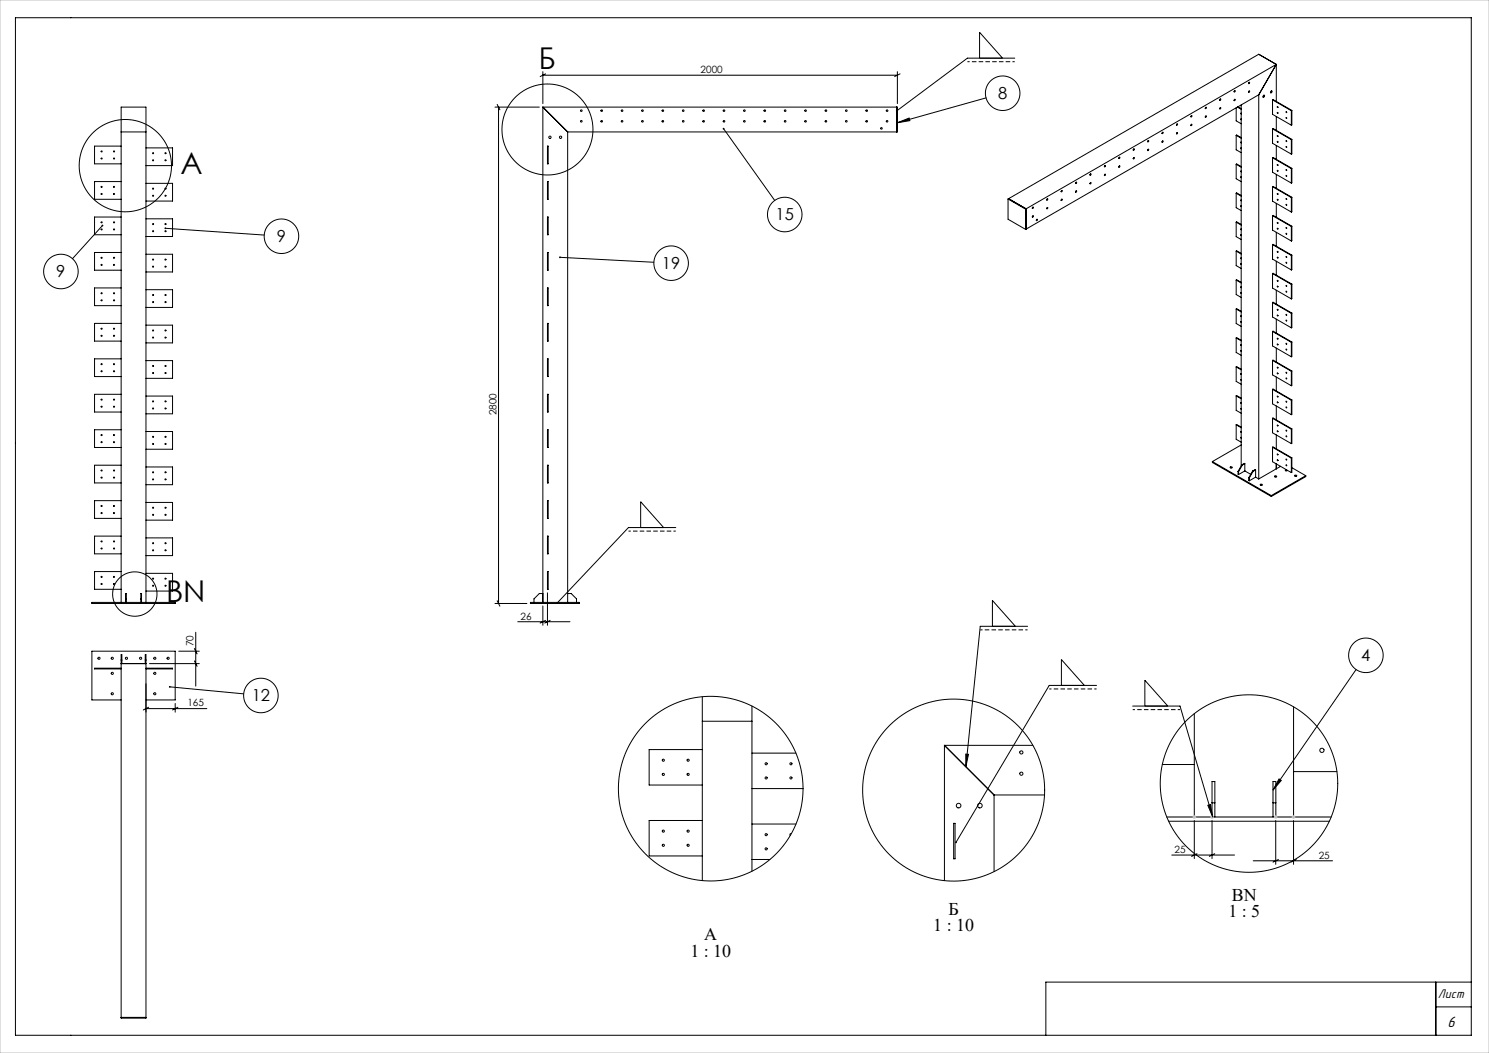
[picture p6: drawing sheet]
<svg xmlns="http://www.w3.org/2000/svg" width="420mm" height="297mm" viewBox="0 0 420 297" stroke-linecap="round" stroke-linejoin="round" font-family="sans-serif">
<defs><g id="words">
<g font-size="8.5">
<text x="152" y="19.5">Б</text>
<text x="50.9" y="49.1">А</text>
<text x="46.8" y="169.9">BN</text>
</g>
<g font-size="5">
<text x="347.5" y="254.1">BN</text>
<text x="263.2" y="262.7">1 : 10</text>
<text x="267.5" y="258.1">Б</text>
<text x="346.5" y="258.7">1 : 5</text>
<text x="194.7" y="269.8">1 : 10</text>
<text x="198.6" y="265.2">А</text>
</g>
<g font-size="4.7">
<text x="281.5" y="28">8</text>
<text x="218.8" y="62.2">15</text>
<text x="78.1" y="68.3">9</text>
<text x="186.7" y="75.9">19</text>
<text x="15.9" y="78.2">9</text>
<text x="384" y="186.5">4</text>
<text x="71" y="197.8">12</text>
</g>
<text font-size="4.4" x="408.3" y="289.8">6</text>
<text font-size="3.7" x="405.6" y="281.4">Лист</text>
<g font-size="2.8">
<text x="197.6" y="20.6">2000</text>
<text x="140" y="117.2" transform="rotate(-90 140 117.2)">2800</text>
<text x="146.8" y="174.7">26</text>
<text x="54.6" y="182.2" transform="rotate(-90 54.6 182.2)">70</text>
<text x="52.9" y="199.3">165</text>
<text x="331.3" y="240.6">25</text>
<text x="372" y="242.2">25</text>
</g>
</g></defs>
<g fill="none" stroke="#000" stroke-width=".28">
<path d="M4.4 5h410.6v287h-410.6zM276.3 16.4v-7.3l6.5 7.3M286.2 16.4h-13.3l-19.9 14.9M360 18.2v10.4M360 18.2l-70.6 40.7M360 18.2l-4.9 8.5M360 18.2l-4.9-2.9-70.6 40.7M34.2 37.2h7M139.6 30.2h12.5M140.2 29.5l.8 1.5M140.6 30.2v140M153.1 30.2h100v7h-93"/>
<path d="M153.1 20.2v9M153.1 30.2v139.7M153.1 30.2l7 7M153.1 21.2h100M153.9 20.8l-1.5 .8M160.1 37.2v132.7M204.1 36.3l14.4 20.2M252.9 30.2v7M253.1 34.6l3.3-1.3 .2 .7zM253.1 20.2v9M253.9 20.8l-1.5 .8M278.1 27.6l-25 7"/>
<path d="M323.9 39.6l-.2 .3M328 37.3l-.2 .3M328 39.7l-.2 .4M332 35l-.2 .3M332 37.4l-.2 .3M336.1 32.6l-.2 .3M336.1 35.1l-.2 .3M340.1 30.3l-.1 .3M340.1 32.7l-.1 .3M344.2 27.9l-.2 .3M344.2 30.4l-.2 .3M348.3 25.6l-.2 .3"/>
<path d="M348.3 28l-.2 .3M348.7 30.4v3.7l1.4 .8M348.7 38.2v4.1l1.4 .8M348.7 38.2l1.4 .8M348.7 38.2l1.4 .6M349 30.2l1.1 .6M349.2 30.1l.9 .6M350.1 31.9v.3M350.1 33.6v.2M350.1 29.6v101.8M352.3 23.2l-.1 .3M352.3 25.7l-.1 .3"/>
<path d="M355.1 26.7l-65.7 37.9M355.1 26.7v108.4M356.4 27v-.1a.22 .22 0 0 1 .2 .3 .22 .22 0 0 1-.4 0zM356.5 26.9l-.3 .5M358.5 25.7a.22 .22 0 0 1 .2 .3 .22 .22 0 0 1-.3 0zM358.7 25.6l-.3 .5M358.9 28.2v4l5.3 3.1M358.9 36.3v4.1l5.3 3.1M358.9 36.3l5.3 3.1M358.9 36.3l5.5 3M358.9 28.2l5.3 3M358.9 28.2l5.5 2.9"/>
<path d="M360 32.9v3.9M360.4 38.3l.1 .1M360.4 39.9l.1 .1M360.4 30.1l.1 .1M360.4 31.8h.1M362.9 39.7v.1M362.9 31.6h.1M362.9 33.2v.1M364.2 31.2v4.1M364.2 39.4v4.1M364.4 31.1l-.2 4.2M364.4 39.3l-.2 4.2"/>
<path d="M364.4 39.3l-.2 .1M364.4 31.1l-.2 .1M34.2 41.2h-7.5v5h7.5M34.2 51.2h-7.5v5h7.5M41.2 41.7h7.5v5h-7.5M41.2 51.7h7.5v5h-7.5M154.4 51.2h.2v5h-.2zM154.4 41.2h.2v5h-.2zM284.3 56.1l5 2.9M284.3 56.1v5.7l5 2.9M284.5 56l-.2 .1M284.5 56l4.9 2.9"/>
<path d="M289.3 59v5.7M289.4 58.9l-.1 .1M289.4 58.9v5.7M291.4 58.4l-.2 .3M295.4 56.1l-.2 .3M295.4 58.5l-.2 .3M299.5 53.7l-.2 .3M299.5 56.2l-.2 .3M303.6 51.4l-.2 .3M303.6 53.8l-.2 .3M307.6 49l-.2 .3M307.6 51.5l-.2 .3"/>
<path d="M311.7 46.7l-.2 .3M311.7 49.1l-.2 .3M315.8 44.3l-.2 .3M315.8 46.8l-.2 .3M319.8 42l-.2 .3M319.8 44.4l-.2 .3M323.9 42.1l-.2 .3M348.7 46.3v4.1l1.4 .8M348.7 54.5v4.1l1.4 .8M348.7 54.5l1.4 .8M348.7 54.5l1.4 .7M348.7 46.3l1.4 .9"/>
<path d="M348.7 46.3l1.4 .7M350.1 56.4v.3M350.1 58.1v.2M350.1 40.1v.2M350.1 41.7v.3M350.1 48.3v.2M350.1 49.9v.2M358.9 44.5v4.1l5.3 3M358.9 52.7v4l5.3 3.1M358.9 52.7l5.3 3M358.9 52.7l5.5 2.9M358.9 44.5l5.3 3.1"/>
<path d="M358.9 44.5l5.5 3M360 41v3.9M360 49.2v3.9M360 57.4v3.9M360.4 54.6l.1 .1M360.4 56.3h.1M360.4 46.5h.1M360.4 48.1l.1 .1M362.9 56v.1M362.9 57.7v.1M362.9 47.9v.1M362.9 49.5v.1"/>
<path d="M362.9 41.3v.1M364.2 47.6v4M364.2 55.7v4.1M364.4 47.5l-.2 4.1M364.4 55.6l-.2 4.2M364.4 55.6l-.2 .1M364.4 47.5l-.2 .1M28.9 63.6l-8.5 9.4M34.2 61.2h-7.5v5h7.5M34.2 71.2h-7.5v5h7.5M41.2 61.7h7.5v5h-7.5M41.2 71.7h7.5v5h-7.5"/>
<path d="M46.6 64.4l27.9 1.9M154.4 61.2h.2v5h-.2zM154.4 71.2h.2v5h-.2zM158 72.6l26.4 1.4M289.4 64.6l-.1 .1M291.4 60.9l-.2 .3M292.5 61.9l-.2 .3M348.7 62.7v4l1.4 .9M348.7 70.8v4.1l1.4 .8M348.7 79v4.1l1.4 .8M348.7 70.8l1.4 .8M348.7 70.8l1.4 .7"/>
<path d="M348.7 62.7l1.4 .8M348.7 62.7l1.4 .6M348.7 79l1.4 .8M348.7 79l1.4 .6M350.1 72.7v.3M350.1 74.4v.2M350.1 64.6v.2M350.1 66.2v.3M358.9 60.8v4.1l5.3 3.1M358.9 69v4.1l5.3 3M358.9 77.2v4l5.3 3.1M358.9 60.8l5.3 3.1"/>
<path d="M358.9 60.8l5.5 3M358.9 69l5.3 3.1M358.9 69l5.5 3M358.9 77.2l5.3 3M358.9 77.2l5.5 2.9M360 65.5v3.9M360 73.7v3.9M360.4 62.8l.1 .1M360.4 64.4l.1 .1M360.4 70.9l.1 .1M360.4 72.6l.1 .1M360.4 79.1l.1 .1"/>
<path d="M362.9 64.2v.1M362.9 65.8v.1M362.9 72.4v.1M362.9 74v.1M364.2 63.9v4.1M364.2 72.1v4M364.4 63.8l-.2 4.2M364.4 72l-.2 4.1M364.4 63.8l-.2 .1M364.4 72l-.2 .1M34.2 81.2h-7.5v5h7.5M34.2 91.2h-7.5v5h7.5"/>
<path d="M41.2 81.7h7.5v5h-7.5M41.2 91.7h7.5v5h-7.5M154.4 91.2h.2v5h-.2zM154.4 81.2h.2v5h-.2zM348.7 87.2v4l1.4 .9M348.7 95.3v4.1l1.4 .8M348.7 87.2l1.4 .8M348.7 87.2l1.4 .6M348.7 95.3l1.4 .8M348.7 95.3l1.4 .7M350.1 89.1v.2M350.1 90.7v.3"/>
<path d="M350.1 97.2v.3M350.1 98.9v.2M350.1 80.9v.3M350.1 82.5v.3M358.9 85.3v4.1l5.3 3.1M358.9 93.5v4.1l5.3 3M358.9 85.3l5.3 3.1M358.9 85.3l5.5 3M358.9 93.5l5.3 3.1M358.9 93.5l5.5 3M360 81.9v3.9M360 90v3.9"/>
<path d="M360 98.2v3.9M360.4 87.3l.1 .1M360.4 88.9l.1 .1M360.4 95.4l.1 .1M360.4 97.1l.1 .1M360.4 80.7l.1 .1M362.9 88.7v.1M362.9 90.3v.1M362.9 96.9v.1M362.9 98.5v.1M362.9 80.5v.1M362.9 82.2v.1"/>
<path d="M364.2 80.2v4.1M364.2 88.4v4.1M364.2 96.6v4M364.4 80.1l-.2 4.2M364.4 88.3l-.2 4.2M364.4 96.5l-.2 4.1M364.4 88.3l-.2 .1M364.4 96.5l-.2 .1M364.4 80.1l-.2 .1M34.2 101.2h-7.5v5h7.5M34.2 111.2h-7.5v5h7.5M41.2 101.7h7.5v5h-7.5"/>
<path d="M41.2 111.7h7.5v5h-7.5M154.4 101.2h.2v5h-.2zM154.4 111.2h.2v5h-.2zM348.7 103.5v4.1l1.4 .8M348.7 111.7v4l1.4 .9M348.7 119.8v4.1l1.4 .8M348.7 103.5l1.4 .8M348.7 103.5l1.4 .6M348.7 111.7l1.4 .8M348.7 111.7l1.4 .6M348.7 119.8l1.4 .8M348.7 119.8l1.4 .7"/>
<path d="M350.1 105.4v.3M350.1 107v.3M350.1 113.6v.2M350.1 115.2v.3M358.9 101.7v4l5.3 3.1M358.9 109.8v4.1l5.3 3.1M358.9 118v4.1l5.3 3M358.9 109.8l5.3 3.1M358.9 109.8l5.5 3M358.9 101.7l5.3 3M358.9 101.7l5.5 2.9M358.9 118l5.3 3"/>
<path d="M358.9 118l5.5 3M360 106.3v4M360 114.5v3.9M360.4 111.8l.1 .1M360.4 113.4l.1 .1M360.4 103.6l.1 .1M360.4 105.2l.1 .1M360.4 119.9l.1 .1M362.9 113.2v.1M362.9 114.8v.1M362.9 105v.1M362.9 106.7v.1"/>
<path d="M364.2 104.7v4.1M364.2 112.9v4.1M364.4 112.8l-.2 .1M364.4 104.6l-.2 4.2M364.4 112.8l-.2 4.2M364.4 104.6l-.2 .1M34.2 121.2h-7.5v5h7.5M34.2 131.2h-7.5v5h7.5M41.2 121.7h7.5v5h-7.5M41.2 131.7h7.5v5h-7.5M154.4 121.2h.2v5h-.2zM154.4 131.2h.2v5h-.2z"/>
<path d="M342 130.2l16.6 9.6M342 130.2v.2l16.6 9.6M347 131.7h.1a.27 .27 0 0 1 .4 0 .27 .27 0 0 1-.1 .4 .27 .27 0 0 1-.4-.2zM347.5 131.9h-.4M349.2 132.9l.2 .9M349.2 132.9l.2 .1M349.4 133v.8M350.1 121.7v.3M350.1 123.4v.2M350.1 125.5l-8.1 4.7M350.3 131.1l.1 .1M350.3 131.1l-1.1 1.8"/>
<path d="M350.4 131.2l-1 1.8M351.1 130.8l-.8 .3M351.1 132.8l-1.7 1M351.1 130.8l-.7 .4M351.1 130.8v2M351.1 132.8l1.7 1M352.3 134.7l.1 .1M352.3 134.7l.1 .9M352.4 134.8v.8M353.3 132.9l-1 1.8M353.3 132.9h.2M353.5 132.9l-1.1 1.9"/>
<path d="M354.2 134.6l-1.8 1M354.2 132.5l-.7 .4M354.2 132.5v2.1M354.2 132.5l-.9 .4M354.2 134.6l.9 .5M355.5 136.6h.1a.27 .27 0 0 1 .4 0 .27 .27 0 0 1-.1 .4 .27 .27 0 0 1-.4-.2zM356 136.8h-.5M358.6 139.8v.2M358.9 126.2l5.5 2.9M358.9 126.2v4l5.3 3.1M358.9 126.2l5.3 3M359.6 134.3l.1-.1a.27 .27 0 0 1 .4 .1 .27 .27 0 0 1-.1 .4 .27 .27 0 0 1-.4-.2z"/>
<path d="M360 122.7v3.9M360 130.8v1.4M360 134.5h-.4M360.4 128.1l.1 .1M360.4 121.6l.1 .1M360.4 129.8h.1M361.2 131.5l-6.1 3.6M362.8 132.5h-.1a.25 .25 0 0 0 .1 .4 .25 .25 0 0 0 .3-.2M362.9 129.5v.1M362.9 131.2v.1M362.9 121.4v.1M362.9 123v.1"/>
<path d="M363 132.8h-.4M364.2 121v4.1M364.2 129.2v4.1M364.4 131.9l3.9 2.3M364.4 121l-.2 4.1M364.4 129.1l-.2 4.2M364.4 129.1l-.2 .1M364.4 121h-.2M365.2 134.1l.1-.1a.27 .27 0 0 1 .4 .1 .27 .27 0 0 1-.1 .4 .27 .27 0 0 1-.3-.2zM365.7 134.3h-.4M368.3 134.2v.2l-9.7 5.6M368.3 134.2l-9.7 5.6"/>
<path d="M34.2 141.2h-7.5v5h7.5M34.2 151.2h-7.5v5h7.5M41.2 141.7h7.5v5h-7.5M41.2 151.7h7.5v5h-7.5M154.4 141.2h.2v5h-.2zM154.4 151.2h.2v5h-.2zM180.7 148.8v-7.3l6.5 7.3M190.6 148.8h-13.3l-20.1 21.2M25.9 169.9h23.5v.3h-23.5zM34.2 169.9v-139.7h7v139.7M34.2 161.2h-7.5v5h7.5M35.4 168.9h.2"/>
<path d="M35.4 169.9v-2.5h.2v2.5M39.7 169.9v-2.5h.2v2.5M39.7 168.9h.2M41.2 161.7h7.5v5h-7.5M55.2 178.3v15.2M139.6 170.2h9M140.2 169.5l.8 1.5M146 175.4h14.8M149.6 169.9h13.8v.3h-13.8zM153.1 167.4h-1l-1.5 1.5v1M153.1 170.9v5.5M153.9 175l-1.5 .7"/>
<path d="M154.4 161.2h.2v5h-.2zM154.4 167.2v9.2M155.2 175l-1.5 .7M160.1 167.4h1l1.5 1.5v1M279.9 176.7v-7.3l6.5 7.3M289.8 176.7h-13.3l-4.1 39.6M34.2 197.4h-8.3v-13.7h23.5v13.7h-8.2M34.2 188.5h-7.5v.2h7.5M34.2 186.2h.2M34.2 187.2h7M34.4 187.2v-2.5h-.2v102.5h7v-102.5h-.2v2.5M41 186.2h.2"/>
<path d="M41.2 188.5h7.5v.2h-7.5M41.2 199.9h17.1M41.9 199.5l-1.5 .7M42.2 187.2h14M47.9 193.7l20.8 2M49.4 198.4v2.5M50.2 199.5l-1.5 .7M50.4 183.7h5.8M54.8 182.9l.8 1.5M54.8 186.4l.8 1.5M198.1 196.5v51.9M212.1 199.1v46.6"/>
<path d="M299.4 193.3v-7.3l6.5 7.3M309.3 193.3h-13.3l-26.3 44.3M319.5 199.2h13.3l9.3 31.2M322.9 199.2v-7.3l6.5 7.3M364.9 199.4v31M382.5 188.8l-23.4 34M198.1 203.4h14M198.1 211.4h-15v10h15M212.1 212.4h12.4M266.4 210.2l14 14M266.4 210.2h24.9M266.4 210.2v38.2"/>
<path d="M272.4 212.7l.8 .1-.8 3.5zM327.9 215.6h9M336.9 201.3v29.1M360.8 219.7l.6 .4-2.3 2.7zM364.9 217.6h12.2M198.1 231.4h-15v10h15M212.1 232.4h12.4M212.1 222.4h14.4M223.2 235.1a.29 .29 0 0 0-.4 .2 .29 .29 0 0 0 .1 .3M269 232.2h.4v10h-.4zM280.4 224.2h14.2M280.4 224.2v21.6"/>
<path d="M329.1 230.4h46.4M329.6 231.6h45.4M336.9 231.4v10.8M340.7 227.1l.7-.2 .7 3.5zM341.9 226.4h.8M341.9 230.4v-10h.8v10M341.9 231.4v10.8M359.1 230.4v-10h.8v10M359.1 226.4h.8M359.8 231.4v12.4M364.9 231.4v12.4M212.1 242.4h5.1"/>
<path d="M330.5 241.2h17.7M337.6 240.8l-1.5 .7M342.6 240.8l-1.5 .7M353.5 242.8h22.4M360.6 242.4l-1.5 .8M365.6 242.4l-1.5 .8M405 277v15M415 277h-120v15M34.2 287h7M405 284h10"/>
<circle cx="154.4" cy="36.5" r="12.8"/>
<circle cx="155.1" cy="38.7" r=".33"/>
<circle cx="158.1" cy="38.7" r=".33"/>
<circle cx="164" cy="31.2" r=".23"/>
<circle cx="164" cy="34.2" r=".23"/>
<circle cx="169.7" cy="31.2" r=".23"/>
<circle cx="169.7" cy="34.2" r=".23"/>
<circle cx="175.5" cy="31.2" r=".22"/>
<circle cx="175.5" cy="34.2" r=".22"/>
<circle cx="181.2" cy="31.2" r=".22"/>
<circle cx="181.2" cy="34.2" r=".22"/>
<circle cx="187" cy="31.2" r=".22"/>
<circle cx="187" cy="34.2" r=".22"/>
<circle cx="192.7" cy="31.2" r=".23"/>
<circle cx="192.7" cy="34.2" r=".23"/>
<circle cx="198.5" cy="34.2" r=".23"/>
<circle cx="198.5" cy="31.2" r=".23"/>
<circle cx="204.2" cy="31.2" r=".23"/>
<circle cx="204.2" cy="34.2" r=".23"/>
<circle cx="210" cy="34.2" r=".23"/>
<circle cx="210" cy="31.2" r=".23"/>
<circle cx="215.7" cy="34.2" r=".23"/>
<circle cx="215.7" cy="31.2" r=".23"/>
<circle cx="221.5" cy="31.2" r=".23"/>
<circle cx="221.5" cy="34.2" r=".23"/>
<circle cx="227.2" cy="34.2" r=".23"/>
<circle cx="227.2" cy="31.2" r=".23"/>
<circle cx="233" cy="34.2" r=".23"/>
<circle cx="233" cy="31.2" r=".23"/>
<circle cx="238.7" cy="31.2" r=".23"/>
<circle cx="238.7" cy="34.2" r=".23"/>
<circle cx="244.5" cy="31.2" r=".23"/>
<circle cx="244.5" cy="34.2" r=".23"/>
<circle cx="248.6" cy="36.2" r=".23"/>
<circle cx="250.2" cy="34.2" r=".23"/>
<circle cx="250.2" cy="31.2" r=".23"/>
<circle cx="282.8" cy="26.3" r="4.9"/>
<circle cx="323.8" cy="39.8" r=".2"/>
<circle cx="327.9" cy="37.4" r=".2"/>
<circle cx="327.9" cy="39.9" r=".2"/>
<circle cx="332" cy="35.1" r=".2"/>
<circle cx="332" cy="37.5" r=".2"/>
<circle cx="336" cy="32.8" r=".2"/>
<circle cx="336" cy="35.2" r=".2"/>
<circle cx="340.1" cy="30.4" r=".2"/>
<circle cx="340.1" cy="32.9" r=".2"/>
<circle cx="344.2" cy="28.1" r=".2"/>
<circle cx="344.2" cy="30.5" r=".2"/>
<circle cx="348.2" cy="25.7" r=".2"/>
<circle cx="348.2" cy="28.2" r=".2"/>
<circle cx="352.3" cy="23.4" r=".2"/>
<circle cx="352.3" cy="25.8" r=".2"/>
<circle cx="360.4" cy="40" r=".13"/>
<circle cx="360.4" cy="38.3" r=".13"/>
<circle cx="360.4" cy="30.2" r=".13"/>
<circle cx="360.4" cy="31.8" r=".13"/>
<circle cx="362.8" cy="31.6" r=".13"/>
<circle cx="362.8" cy="33.2" r=".13"/>
<circle cx="362.8" cy="39.8" r=".13"/>
<circle cx="28.7" cy="42.7" r=".15"/>
<circle cx="28.7" cy="54.7" r=".15"/>
<circle cx="28.7" cy="52.7" r=".15"/>
<circle cx="28.7" cy="44.7" r=".15"/>
<circle cx="32.2" cy="42.7" r=".15"/>
<circle cx="32.2" cy="52.7" r=".15"/>
<circle cx="32.2" cy="44.7" r=".15"/>
<circle cx="32.2" cy="54.7" r=".15"/>
<circle cx="35.4" cy="46.7" r="13"/>
<circle cx="43.2" cy="53.2" r=".15"/>
<circle cx="43.2" cy="43.2" r=".15"/>
<circle cx="43.2" cy="45.2" r=".15"/>
<circle cx="43.2" cy="55.2" r=".15"/>
<circle cx="46.7" cy="53.2" r=".15"/>
<circle cx="46.7" cy="45.2" r=".15"/>
<circle cx="46.7" cy="55.2" r=".15"/>
<circle cx="46.7" cy="43.2" r=".15"/>
<circle cx="291.3" cy="58.6" r=".2"/>
<circle cx="295.4" cy="58.7" r=".2"/>
<circle cx="295.4" cy="56.2" r=".2"/>
<circle cx="299.5" cy="53.9" r=".2"/>
<circle cx="299.5" cy="56.3" r=".2"/>
<circle cx="303.5" cy="51.5" r=".2"/>
<circle cx="303.5" cy="54" r=".2"/>
<circle cx="307.6" cy="51.6" r=".2"/>
<circle cx="307.6" cy="49.2" r=".2"/>
<circle cx="311.7" cy="46.8" r=".2"/>
<circle cx="311.7" cy="49.3" r=".2"/>
<circle cx="315.7" cy="46.9" r=".2"/>
<circle cx="315.7" cy="44.5" r=".2"/>
<circle cx="319.8" cy="44.6" r=".2"/>
<circle cx="319.8" cy="42.1" r=".2"/>
<circle cx="323.8" cy="42.2" r=".2"/>
<circle cx="360.4" cy="48.1" r=".13"/>
<circle cx="360.4" cy="54.7" r=".13"/>
<circle cx="360.4" cy="56.3" r=".13"/>
<circle cx="360.4" cy="46.5" r=".13"/>
<circle cx="362.8" cy="47.9" r=".13"/>
<circle cx="362.8" cy="57.7" r=".13"/>
<circle cx="362.8" cy="56.1" r=".13"/>
<circle cx="362.8" cy="49.6" r=".13"/>
<circle cx="362.8" cy="41.4" r=".13"/>
<circle cx="17.2" cy="76.6" r="4.9"/>
<circle cx="28.7" cy="74.7" r=".15"/>
<circle cx="28.7" cy="72.7" r=".15"/>
<circle cx="28.7" cy="62.7" r=".15"/>
<circle cx="28.7" cy="64.7" r=".15"/>
<circle cx="32.2" cy="74.7" r=".15"/>
<circle cx="32.2" cy="72.7" r=".15"/>
<circle cx="32.2" cy="64.7" r=".15"/>
<circle cx="32.2" cy="62.7" r=".15"/>
<circle cx="43.2" cy="63.2" r=".15"/>
<circle cx="43.2" cy="73.2" r=".15"/>
<circle cx="43.2" cy="75.2" r=".15"/>
<circle cx="43.2" cy="65.2" r=".15"/>
<circle cx="46.7" cy="73.2" r=".15"/>
<circle cx="46.7" cy="75.2" r=".15"/>
<circle cx="46.7" cy="63.2" r=".15"/>
<circle cx="46.7" cy="65.2" r=".15"/>
<circle cx="79.4" cy="66.6" r="4.9"/>
<circle cx="189.3" cy="74.2" r="4.9"/>
<circle cx="221.4" cy="60.5" r="4.9"/>
<circle cx="291.3" cy="61" r=".2"/>
<circle cx="292.5" cy="62" r=".2"/>
<circle cx="360.4" cy="79.2" r=".13"/>
<circle cx="360.4" cy="71" r=".13"/>
<circle cx="360.4" cy="64.5" r=".13"/>
<circle cx="360.4" cy="72.6" r=".13"/>
<circle cx="360.4" cy="62.8" r=".13"/>
<circle cx="362.8" cy="65.9" r=".13"/>
<circle cx="362.8" cy="72.4" r=".13"/>
<circle cx="362.8" cy="74.1" r=".13"/>
<circle cx="362.8" cy="64.3" r=".13"/>
<circle cx="28.7" cy="94.7" r=".15"/>
<circle cx="28.7" cy="82.7" r=".15"/>
<circle cx="28.7" cy="92.7" r=".15"/>
<circle cx="28.7" cy="84.7" r=".15"/>
<circle cx="32.2" cy="94.7" r=".15"/>
<circle cx="32.2" cy="82.7" r=".15"/>
<circle cx="32.2" cy="92.7" r=".15"/>
<circle cx="32.2" cy="84.7" r=".15"/>
<circle cx="43.2" cy="95.2" r=".15"/>
<circle cx="43.2" cy="83.2" r=".15"/>
<circle cx="43.2" cy="93.2" r=".15"/>
<circle cx="43.2" cy="85.2" r=".15"/>
<circle cx="46.7" cy="95.2" r=".15"/>
<circle cx="46.7" cy="83.2" r=".15"/>
<circle cx="46.7" cy="93.2" r=".15"/>
<circle cx="46.7" cy="85.2" r=".15"/>
<circle cx="360.4" cy="80.8" r=".13"/>
<circle cx="360.4" cy="95.5" r=".13"/>
<circle cx="360.4" cy="87.3" r=".13"/>
<circle cx="360.4" cy="89" r=".13"/>
<circle cx="360.4" cy="97.1" r=".13"/>
<circle cx="362.8" cy="98.6" r=".13"/>
<circle cx="362.8" cy="96.9" r=".13"/>
<circle cx="362.8" cy="88.8" r=".13"/>
<circle cx="362.8" cy="80.6" r=".13"/>
<circle cx="362.8" cy="82.2" r=".13"/>
<circle cx="362.8" cy="90.4" r=".13"/>
<circle cx="28.7" cy="104.7" r=".15"/>
<circle cx="28.7" cy="102.7" r=".15"/>
<circle cx="28.7" cy="114.7" r=".15"/>
<circle cx="28.7" cy="112.7" r=".15"/>
<circle cx="32.2" cy="104.7" r=".15"/>
<circle cx="32.2" cy="114.7" r=".15"/>
<circle cx="32.2" cy="112.7" r=".15"/>
<circle cx="32.2" cy="102.7" r=".15"/>
<circle cx="43.2" cy="103.2" r=".15"/>
<circle cx="43.2" cy="115.2" r=".15"/>
<circle cx="43.2" cy="105.2" r=".15"/>
<circle cx="43.2" cy="113.2" r=".15"/>
<circle cx="46.7" cy="103.2" r=".15"/>
<circle cx="46.7" cy="115.2" r=".15"/>
<circle cx="46.7" cy="105.2" r=".15"/>
<circle cx="46.7" cy="113.2" r=".15"/>
<circle cx="360.4" cy="120" r=".13"/>
<circle cx="360.4" cy="105.3" r=".13"/>
<circle cx="360.4" cy="111.8" r=".13"/>
<circle cx="360.4" cy="113.5" r=".13"/>
<circle cx="360.4" cy="103.7" r=".13"/>
<circle cx="362.8" cy="113.3" r=".13"/>
<circle cx="362.8" cy="105.1" r=".13"/>
<circle cx="362.8" cy="114.9" r=".13"/>
<circle cx="362.8" cy="106.7" r=".13"/>
<circle cx="28.7" cy="134.7" r=".15"/>
<circle cx="28.7" cy="124.7" r=".15"/>
<circle cx="28.7" cy="132.7" r=".15"/>
<circle cx="28.7" cy="122.7" r=".15"/>
<circle cx="32.2" cy="134.7" r=".15"/>
<circle cx="32.2" cy="124.7" r=".15"/>
<circle cx="32.2" cy="132.7" r=".15"/>
<circle cx="32.2" cy="122.7" r=".15"/>
<circle cx="43.2" cy="133.2" r=".15"/>
<circle cx="43.2" cy="125.2" r=".15"/>
<circle cx="43.2" cy="135.2" r=".15"/>
<circle cx="43.2" cy="123.2" r=".15"/>
<circle cx="46.7" cy="125.2" r=".15"/>
<circle cx="46.7" cy="133.2" r=".15"/>
<circle cx="46.7" cy="135.2" r=".15"/>
<circle cx="46.7" cy="123.2" r=".15"/>
<circle cx="360.4" cy="129.8" r=".13"/>
<circle cx="360.4" cy="128.2" r=".13"/>
<circle cx="360.4" cy="121.6" r=".13"/>
<circle cx="362.8" cy="129.6" r=".13"/>
<circle cx="362.8" cy="123.1" r=".13"/>
<circle cx="362.8" cy="131.2" r=".13"/>
<circle cx="362.8" cy="121.4" r=".13"/>
<circle cx="28.7" cy="154.7" r=".15"/>
<circle cx="28.7" cy="142.7" r=".15"/>
<circle cx="28.7" cy="152.7" r=".15"/>
<circle cx="28.7" cy="144.7" r=".15"/>
<circle cx="32.2" cy="154.7" r=".15"/>
<circle cx="32.2" cy="142.7" r=".15"/>
<circle cx="32.2" cy="152.7" r=".15"/>
<circle cx="32.2" cy="144.7" r=".15"/>
<circle cx="43.2" cy="155.2" r=".15"/>
<circle cx="43.2" cy="153.2" r=".15"/>
<circle cx="43.2" cy="143.2" r=".15"/>
<circle cx="43.2" cy="145.2" r=".15"/>
<circle cx="46.7" cy="155.2" r=".15"/>
<circle cx="46.7" cy="153.2" r=".15"/>
<circle cx="46.7" cy="143.2" r=".15"/>
<circle cx="46.7" cy="145.2" r=".15"/>
<circle cx="28.7" cy="162.7" r=".15"/>
<circle cx="28.7" cy="164.7" r=".15"/>
<circle cx="32.2" cy="162.7" r=".15"/>
<circle cx="32.2" cy="164.7" r=".15"/>
<circle cx="38" cy="167.6" r="6.3"/>
<circle cx="43.2" cy="163.2" r=".15"/>
<circle cx="43.2" cy="165.2" r=".15"/>
<circle cx="46.7" cy="163.2" r=".15"/>
<circle cx="46.7" cy="165.2" r=".15"/>
<circle cx="27.9" cy="185.7" r=".3"/>
<circle cx="31.7" cy="195.7" r=".3"/>
<circle cx="31.7" cy="189.9" r=".3"/>
<circle cx="31.7" cy="185.7" r=".3"/>
<circle cx="35.7" cy="185.7" r=".3"/>
<circle cx="39.7" cy="185.7" r=".3"/>
<circle cx="43.7" cy="195.7" r=".3"/>
<circle cx="43.7" cy="189.9" r=".3"/>
<circle cx="43.7" cy="185.7" r=".3"/>
<circle cx="47.4" cy="185.7" r=".3"/>
<circle cx="73.6" cy="196.2" r="4.9"/>
<circle cx="385.3" cy="184.8" r="4.9"/>
<circle cx="187.1" cy="218.4" r=".3"/>
<circle cx="187.1" cy="214.4" r=".3"/>
<circle cx="194.1" cy="218.4" r=".3"/>
<circle cx="194.1" cy="214.4" r=".3"/>
<circle cx="216.1" cy="219.4" r=".3"/>
<circle cx="216.1" cy="215.4" r=".3"/>
<circle cx="223.1" cy="219.4" r=".3"/>
<circle cx="223.1" cy="215.4" r=".3"/>
<circle cx="288.1" cy="218.2" r=".45"/>
<circle cx="288.1" cy="212.2" r=".45"/>
<circle cx="372.9" cy="211.6" r=".6"/>
<circle cx="187.1" cy="238.4" r=".3"/>
<circle cx="187.1" cy="234.4" r=".3"/>
<circle cx="194.1" cy="234.4" r=".3"/>
<circle cx="194.1" cy="238.4" r=".3"/>
<circle cx="200.5" cy="222.4" r="26"/>
<circle cx="216.1" cy="235.4" r=".3"/>
<circle cx="216.1" cy="239.4" r=".3"/>
<circle cx="269" cy="222.8" r="25.7"/>
<circle cx="270.4" cy="227.2" r=".65"/>
<circle cx="276.4" cy="227.2" r=".65"/>
<circle cx="352.3" cy="221" r="25"/>
</g>
<g fill="none" stroke="#c0c0c0" stroke-width=".28">
<path d="M0 0h420v297h-420zM336.4 230.4h1M336.5 230.1l.7 .7M336.9 229.9v1M337.2 230.1l-.7 .7M341.4 230.4h1M341.5 230.1l.7 .7M341.9 229.9v1M342.2 230.1l-.7 .7M359.3 230.4h1M359.5 230.1l.7 .7M359.8 229.9v1"/>
<path d="M360.2 230.1l-.7 .7M364.4 230.4h1M364.5 230.1l.7 .7M364.9 229.9v1M365.2 230.1l-.7 .7"/>
</g>
<path d="M286.2 17.4h-13.3M190.6 149.8h-13.3M289.8 177.7h-13.3M309.3 194.3h-13.3M332.8 200.2h-13.3" fill="none" stroke="#000" stroke-width=".28" stroke-dasharray="1.3 .6" stroke-dashoffset=".6" stroke-linecap="butt"/>
<g fill="#000">
<path d="M252.8 31.1v.3l.2-.1-.2 .1a.25 .25 0 0 0 .3 .1 .25 .25 0 0 0 0-.4 .25 .25 0 0 0-.3 0zM157 169.8v.4l.2-.2-.2 .2a.25 .25 0 0 0 .4 0 .25 .25 0 0 0 0-.3 .25 .25 0 0 0-.4-.1zM272.4 212.7l.8 .1-.8 3.5zM269.5 237.4v.4l.2-.2-.2 .2a.25 .25 0 0 0 .4-.1 .25 .25 0 0 0-.1-.3 .25 .25 0 0 0-.3 0zM340.7 227.1l.7-.2 .7 3.5zM420 228.7v1.7z"/>
<path d="M46.5 64.2l-.1 .2h.2h-.2a.25 .25 0 0 0 .3 .2 .25 .25 0 0 0 .2-.3 .25 .25 0 0 0-.4-.1zM28.7 63.4a.25 .25 0 0 0 0 .4 .25 .25 0 0 0 .4 0 .25 .25 0 0 0 0-.4l-.2 .2 .2-.2zM47.7 193.6l.2 .1h-.3a.25 .25 0 0 0 .3 .3 .25 .25 0 0 0 .2-.4 .25 .25 0 0 0-.4 0zM203.9 36.1a.25 .25 0 0 0 .1 .5 .25 .25 0 0 0 .3-.3 .25 .25 0 0 0-.3-.2l.1 .2zM253.1 34.6l3.3-1.3 .2 .7zM157.8 72.4l-.1 .2h.3h-.3a.25 .25 0 0 0 .3 .2 .25 .25 0 0 0 .2-.3 .25 .25 0 0 0-.4-.1zM360.8 219.7l.6 .4-2.3 2.7z"/>
</g>
<use href="#words"/>
</svg>
